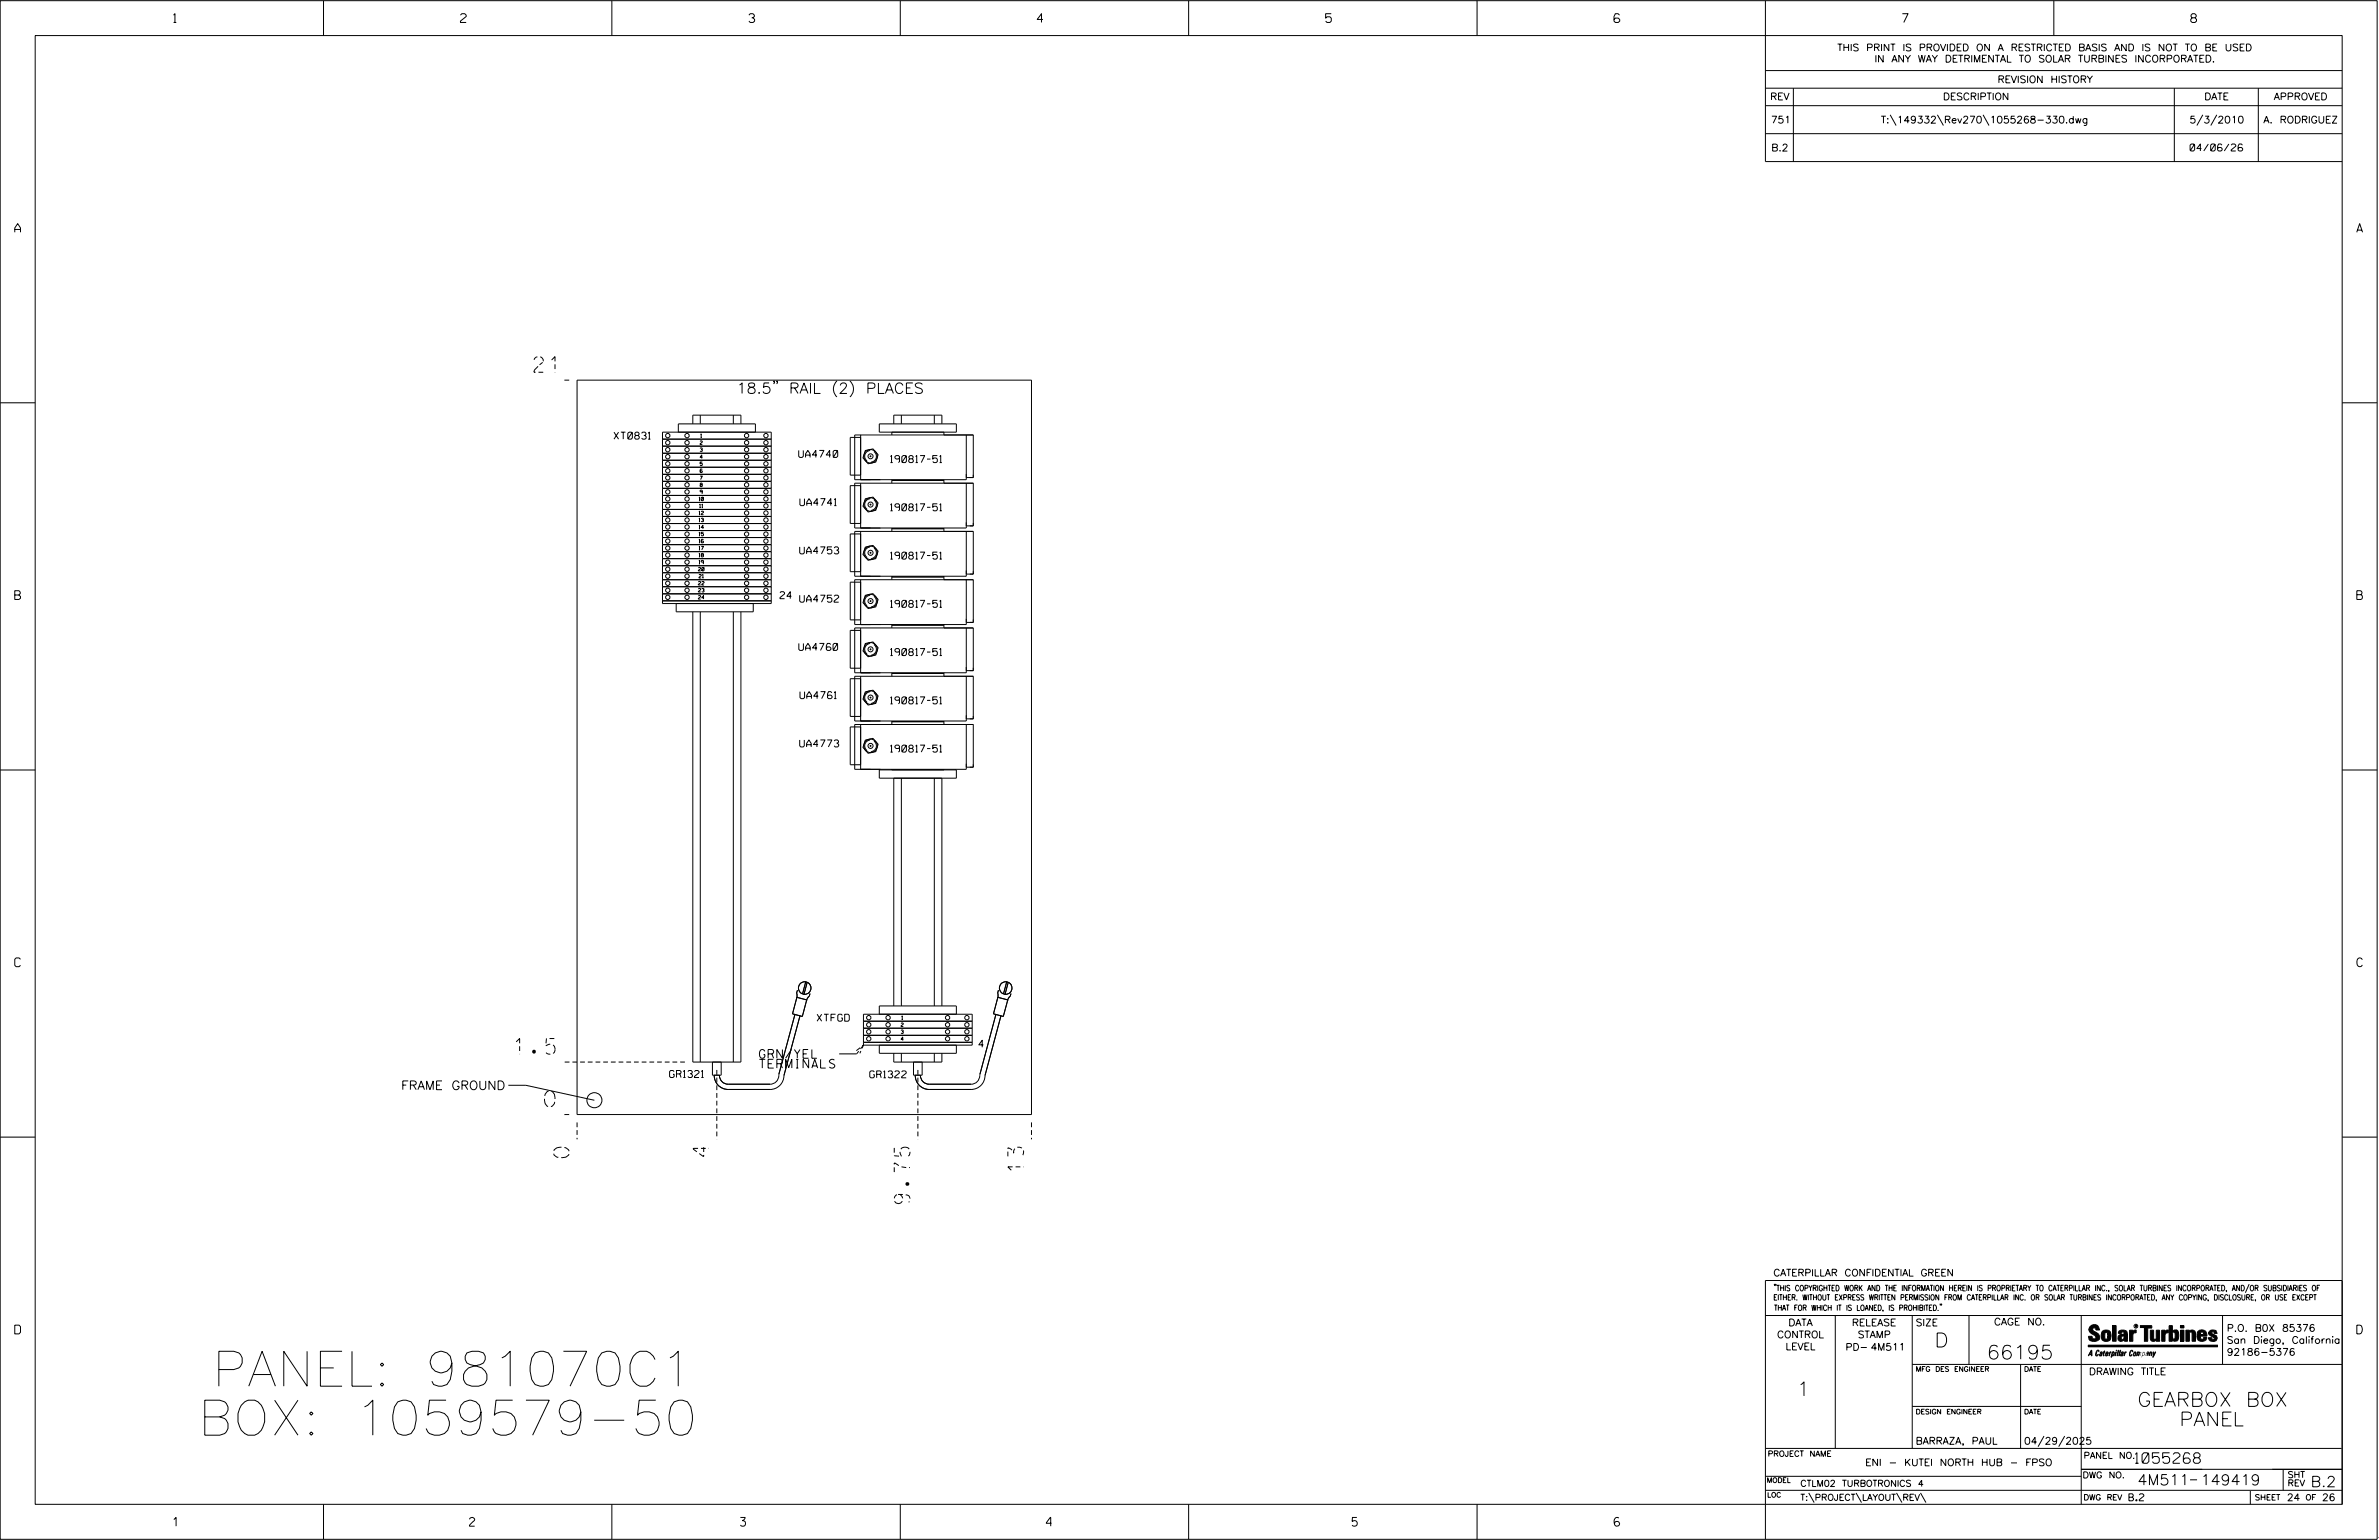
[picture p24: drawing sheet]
<svg xmlns="http://www.w3.org/2000/svg" width="864mm" height="559mm" viewBox="0 0 864 559" stroke-linecap="round" stroke-linejoin="round" font-family="sans-serif">
<defs><g id="words">
<g font-size="12.7">
<text x="77" y="503">PANEL: 981070C1</text>
<text x="71.9" y="520.8">BOX: 1059579-50</text>
</g>
<g font-size="5.7">
<text x="193.9" y="135.1">21</text>
<text x="186.7" y="382.5">1.5</text>
<text x="197.7" y="401.6">0</text>
<text x="257.4" y="419.6" transform="rotate(-90 257.4 419.6)">4</text>
<text x="206.6" y="420" transform="rotate(-90 206.6 420)">0</text>
<text x="371.6" y="425.3" transform="rotate(-90 371.6 425.3)">13</text>
<text x="330.3" y="436.7" transform="rotate(-90 330.3 436.7)">9.75</text>
</g>
<g font-size="5.1">
<text x="702.3" y="488.8">D</text>
<text x="721.2" y="493.2">66195</text>
<text x="652.2" y="506.5">1</text>
<text x="775.9" y="510.3">GEARBOX BOX</text>
<text x="788.3" y="517.4">PANEL</text>
</g>
<g font-size="3.8">
<text x="267.4" y="142.8">18.5&quot; RAIL (2) PLACES</text>
<text x="775.1" y="531">1055268</text>
<text x="775.9" y="538.9">4M511</text>
<text x="798.8" y="538.9">149419</text>
<text x="838.8" y="539.5">B.2</text>
</g>
<g font-size="3.2">
<text x="63" y="8.2">1</text>
<text x="167.2" y="8.2">2</text>
<text x="271.8" y="8.2">3</text>
<text x="376.5" y="8.2">4</text>
<text x="481.2" y="8.2">5</text>
<text x="690.6" y="8.2">7</text>
<text x="795.3" y="8.2">8</text>
<text x="5.4" y="84.3">A</text>
<text x="855.5" y="84.3">A</text>
<text x="5.4" y="217.5">B</text>
<text x="855.6" y="217.5">B</text>
<text x="5.4" y="350.8">C</text>
<text x="855.6" y="350.8">C</text>
<text x="275.7" y="387.6">TERMINALS</text>
<text x="275.7" y="384">GRN/YEL</text>
<text x="145.6" y="395.4">FRAME GROUND</text>
<text x="5.4" y="484">D</text>
<text x="855.6" y="484">D</text>
<text x="62.8" y="553.8">1</text>
<text x="170.4" y="553.8">2</text>
<text x="268.8" y="553.8">3</text>
<text x="379.8" y="553.8">4</text>
<text x="490.8" y="553.8">5</text>
<text x="585.9" y="553.8">6</text>
</g>
<g font-size="2.5">
<text x="666.9" y="18.5">THIS PRINT IS PROVIDED ON A RESTRICTED BASIS AND IS NOT TO BE USED</text>
<text x="680.5" y="22.6">IN ANY WAY DETRIMENTAL TO SOLAR TURBINES INCORPORATED.</text>
<text x="725.1" y="30">REVISION HISTORY</text>
<text x="642.6" y="36.3">REV</text>
<text x="705.3" y="36.3">DESCRIPTION</text>
<text x="800.2" y="36.3">DATE</text>
<text x="825.4" y="36.3">APPROVED</text>
<text x="642.9" y="44.7">751</text>
<text x="682.8" y="44.7">T:\149332\Rev270\1055268-330.dwg</text>
<text x="794.8" y="44.7">5/3/2010</text>
<text x="821.6" y="44.7">A. RODRIGUEZ</text>
<text x="643" y="54.8">B.2</text>
<text x="795" y="54.8">04/06/26</text>
<text x="222.9" y="159.4">XT0831</text>
<text x="289.9" y="166">UA4740</text>
<text x="323.2" y="167.8">190817-51</text>
<text x="290.4" y="183.5">UA4741</text>
<text x="323.2" y="185.4">190817-51</text>
<text x="290.3" y="201">UA4753</text>
<text x="323.2" y="202.9">190817-51</text>
<text x="283.1" y="217.2">24</text>
<text x="290.3" y="218.5">UA4752</text>
<text x="323.2" y="220.4">190817-51</text>
<text x="290" y="236">UA4760</text>
<text x="323.2" y="237.9">190817-51</text>
<text x="290.4" y="253.5">UA4761</text>
<text x="323.2" y="255.4">190817-51</text>
<text x="290.3" y="271">UA4773</text>
<text x="323.2" y="272.9">190817-51</text>
<text x="296.6" y="370.6">XTFGD</text>
<text x="355.3" y="380">4</text>
<text x="243.1" y="391">GR1321</text>
<text x="315.8" y="391.1">GR1322</text>
<text x="643.8" y="463">CATERPILLAR CONFIDENTIAL GREEN</text>
<text x="645.1" y="485.5">CONTROL</text>
<text x="649.2" y="481.1">DATA</text>
<text x="672.3" y="481.1">RELEASE</text>
<text x="674.4" y="485.5">STAMP</text>
<text x="695.4" y="481.1">SIZE</text>
<text x="723.8" y="480.8">CAGE NO.</text>
<text x="808.4" y="483.1">P.O. B0X 85376</text>
<text x="648.2" y="489.8">LEVEL</text>
<text x="669.9" y="490">PD- 4M511</text>
<text x="808.4" y="487.5">San Diego, California</text>
<text x="808.4" y="491.8">92186-5376</text>
<text x="758.3" y="498.9">DRAWING TITLE</text>
<text x="695.4" y="524.1">BARRAZA, PAUL</text>
<text x="734.8" y="524.1">04/29/2025</text>
<text x="677.1" y="531.9">ENI - KUTEI NORTH HUB - FPSO</text>
<text x="772.8" y="544.6">B.2</text>
<text x="830.2" y="544.6">24</text>
<text x="842.9" y="544.6">26</text>
</g>
<g font-size="2.3">
<text x="756.4" y="529.2">PANEL NO.</text>
<text x="653.5" y="539.4">CTLM02 TURBOTRONICS 4</text>
<text x="756" y="536.3">DWG NO.</text>
<text x="830.4" y="539.3">REV</text>
<text x="830.4" y="536.2">SHT</text>
<text x="653.5" y="544.5">T:\PROJECT\LAYOUT\REV\</text>
</g>
<g font-size="2">
<text x="643.8" y="468.4">&quot;THIS COPYRIGHTED WORK AND THE INFORMATION HEREIN IS PROPRIETARY TO CATERPILLAR INC., SOLAR TURBINES INCORPORATED, AND/OR SUBSIDIARIES OF</text>
<text x="643.8" y="471.8">EITHER. WITHOUT EXPRESS WRITTEN PERMISSION FROM CATERPILLAR INC. OR SOLAR TURBINES INCORPORATED, ANY COPYING, DISCLOSURE, OR USE EXCEPT</text>
<text x="644" y="475.6">THAT FOR WHICH IT IS LOANED, IS PROHIBITED.&quot;</text>
<text x="641.7" y="528.5">PROJECT NAME</text>
<text x="756.3" y="544.3">DWG REV</text>
<text x="818.5" y="544.3">SHEET</text>
<text x="836.9" y="544.3">OF</text>
</g>
<g font-size="1.8">
<text x="695.4" y="497.6">MFG DES ENGINEER</text>
<text x="734.8" y="497.6">DATE</text>
<text x="695.4" y="513.1">DESIGN ENGINEER</text>
<text x="734.8" y="513.1">DATE</text>
<text x="641.3" y="538">MODEL</text>
<text x="641.5" y="543.3">LOC</text>
</g>
<g font-size="1.3">
<text x="254.1" y="161.3">2</text>
<text x="254.3" y="158.7">1</text>
<text x="254.1" y="163.8">3</text>
<text x="254.1" y="166.4">4</text>
<text x="254.1" y="168.9">5</text>
<text x="254.1" y="174">7</text>
<text x="254.1" y="176.6">8</text>
<text x="254.1" y="179.1">9</text>
<text x="253.7" y="181.7">10</text>
<text x="253.9" y="184.2">11</text>
<text x="253.7" y="186.8">12</text>
<text x="253.7" y="189.3">13</text>
<text x="253.7" y="191.9">14</text>
<text x="253.7" y="194.4">15</text>
<text x="253.7" y="197">16</text>
<text x="253.7" y="199.5">17</text>
<text x="253.7" y="202.1">18</text>
<text x="253.5" y="207.2">20</text>
<text x="253.7" y="204.6">19</text>
<text x="253.7" y="209.7">21</text>
<text x="253.5" y="212.3">22</text>
<text x="253.5" y="214.8">23</text>
<text x="253.5" y="217.4">24</text>
<text x="327.3" y="369.9">1</text>
<text x="327.1" y="372.5">2</text>
<text x="327.1" y="375">3</text>
<text x="327.1" y="377.6">4</text>
</g>
<text font-size=".9" x="775.1" y="481.7">R</text>
</g></defs>
<g fill="none" stroke="#000" stroke-width=".36">
<path d="M.1 .2h862.8v558.4h-862.8zM12.8 12.9h837.4v533h-837.4zM117.4 .2v12.7M222.1 .2v12.7M326.8 .2v12.7M431.5 .2v12.7M536.2 .2v12.7M587.9 5.5l-.5-.5h-1l-.5 1v1.7l.5 .4h1l.6-.4v-.6l-.6-.5h-1l-.5 .5M640.9 .2v58.4h209.3M745.6 .2v12.7M640.9 25.6h209.3M640.9 32h209.3"/>
<path d="M640.9 38.3h209.3M651 32v26.6M789.3 32v26.6M819.8 32v26.6M640.9 48.5h209.3M686.2 41.7l2.1 3.8M703.3 41.7l2.2 3.8M719.9 41.7l2.1 3.8M799.6 41.7l-2.1 3.8M804.7 41.7l-2.2 3.8M209.5 137.9h164.9v266.5h-164.9zM281.2 138.4h-.4l.2-.2 .2 .2-.4 .9"/>
<path d="M282.3 138.4h-.4l.2-.2 .2 .2-.4 .9M303.8 138.2a3.9 3.9 0 0 0 0 5.8M308.5 138.2a3.9 3.9 0 0 1 0 5.8M.1 146.2h12.7M240.5 156.8h39.5v62.2h-39.5zM240.5 159.3h39.5M254.2 150.6v3.2M266.2 150.6v3.2M269 153.8v-3.2h-17.5v3.2M274.2 156.8v-3h-28v3M312.4 158.7h-3.8v13.7h3.8M312.4 157.8v16.3"/>
<path d="M319.2 153.8h28v3h-28zM323.7 156.8v1M327.2 150.6v3.2M339.2 150.6v3.2M341.9 153.8v-3.2h-17.5v3.2M342.7 156.8v1M350.8 157.8v16.3h-40.5v-16.3h43v15.5h-2.5M850.2 146.2h12.7M240.5 161.9h39.5M240.5 164.5h39.5M240.5 167h39.5M240.5 169.5h39.5"/>
<path d="M240.5 172.1h39.5M240.5 174.7h39.5M240.5 177.2h39.5M240.5 179.8h39.5M254.9 170.4l-.6-.2-.2 .4v.7l.6 .1 .3-.1-.3-.5-.6 .2M312.4 176.2h-3.8v13.7h3.8M312.4 175.3v16.3M314.1 163.5l2.8-.6 1.9 2.1-.9 2.7-2.8 .6-1.8-2.1zM315.8 163.1v.4a2.09 2.09 0 0 0-1.8 1.5 2.09 2.09 0 0 0 .7 2.3l-.2 .2M317.5 163.6l-.2 .3a2.09 2.09 0 0 1 .8 2.3 2.09 2.09 0 0 1-1.9 1.5l.1 .3M323.7 174.3h19M323.7 174.1v1.2"/>
<path d="M342.7 174.1v1.2M350.8 175.3v16.3h-40.5v-16.3h43v15.5h-2.5M240.5 190h39.5M240.5 182.3h39.5M240.5 184.9h39.5M240.5 187.4h39.5M240.5 192.5h39.5M240.5 195.1h39.5M240.5 197.6h39.5M312.4 193.7h-3.8v13.7h3.8M312.4 192.8v16.3M314.1 181l2.8-.6 1.9 2.1-.9 2.7-2.8 .6-1.8-2.1z"/>
<path d="M314.1 198.5l2.8-.6 1.9 2.1-.9 2.7-2.8 .6-1.8-2.1zM315.8 180.7v.3a2.12 2.12 0 0 0-1.8 1.5 2.12 2.12 0 0 0 .7 2.3l-.2 .2M315.8 198.2v.3a2.12 2.12 0 0 0-1.8 1.5 2.12 2.12 0 0 0 .7 2.3l-.2 .3M317.5 181.1l-.2 .3a2.12 2.12 0 0 1 .8 2.3 2.12 2.12 0 0 1-1.9 1.5l.1 .3M317.5 198.6l-.2 .3a2.12 2.12 0 0 1 .8 2.3 2.12 2.12 0 0 1-1.9 1.5l.1 .3M323.7 191.8h19M323.7 191.6v1.2M342.7 191.6v1.2M350.8 192.8v16.3h-40.5v-16.3h43v15.5h-2.5M240.5 218h39.5M240.5 210.4h39.5M240.5 200.2h39.5"/>
<path d="M240.5 202.7h39.5M240.5 205.3h39.5M240.5 207.8h39.5M240.5 212.9h39.5M240.5 215.5h39.5M245.5 219v3h27.9v-3M312.4 211.2h-3.8v13.7h3.8M312.4 210.4v16.2M314.1 216l2.8-.6 1.9 2.1-.9 2.7-2.8 .6-1.8-2.1zM315.8 215.7v.3a2.09 2.09 0 0 0-1.8 1.5 2.09 2.09 0 0 0 .7 2.3l-.2 .3M315.9 218l.2 .2zM317.5 216.1l-.2 .3a2.09 2.09 0 0 1 .8 2.3 2.09 2.09 0 0 1-1.9 1.5l.1 .4"/>
<path d="M323.7 209.3h19M323.7 209.1v1.3M342.7 209.1v1.3M350.8 210.4v16.2h-40.5v-16.2h43v15.4h-2.5M254.2 222v163.4M266.2 222v163.4M269 222v163.4h-17.5v-163.4M312.4 228.7h-3.8v13.8h3.8M312.4 227.9v16.2M314.1 233.5l2.8-.6 1.9 2.1-.9 2.7-2.8 .6-1.8-2.1zM315.8 233.2v.3a2.12 2.12 0 0 0-1.8 1.5 2.12 2.12 0 0 0 .7 2.3l-.2 .3M317.5 233.7l-.2 .2a2.12 2.12 0 0 1 .8 2.3 2.12 2.12 0 0 1-1.9 1.5l.1 .4"/>
<path d="M323.7 226.8h19M323.7 226.6v1.3M342.7 226.6v1.3M350.8 227.9v16.2h-40.5v-16.2h43v15.4h-2.5M312.4 246.3h-3.8v13.7h3.8M312.4 245.4v16.2M314.1 251l2.8-.6 1.9 2.1-.9 2.7-2.8 .6-1.8-2.1zM315.8 250.7v.3a2.12 2.12 0 0 0-1.8 1.5 2.12 2.12 0 0 0 .7 2.3l-.2 .3M317.5 251.2l-.2 .2a2.12 2.12 0 0 1 .8 2.3 2.12 2.12 0 0 1-1.9 1.5l.1 .4M323.7 244.4h19M323.7 244.1v1.3M342.7 244.1v1.3"/>
<path d="M350.8 245.4v16.2h-40.5v-16.2h43v15.4h-2.5M.1 279.4h12.7M312.4 263.8h-3.8v13.7h3.8M312.4 262.9v16.3M314.1 268.5l2.8-.6 1.9 2.2-.9 2.6-2.8 .6-1.8-2.1zM315.8 268.2v.3a2.12 2.12 0 0 0-1.8 1.6 2.12 2.12 0 0 0 .7 2.2l-.2 .3M315.9 270.5l.2 .3zM317.5 268.7l-.2 .3a2.09 2.09 0 0 1 .8 2.2 2.09 2.09 0 0 1-1.9 1.5l.1 .4M319.2 279.4h28v3h-28zM323.7 261.9h19M323.7 261.6v1.3M323.7 279.2v.2"/>
<path d="M342.7 261.6v1.3M342.7 279.2v.2M350.8 262.9v16.3h-40.5v-16.3h43v15.5h-2.5M850.2 279.4h12.7M324.4 282.4v82.6M327.2 282.4v82.6M339.2 282.4v82.6M341.9 282.4v82.6M289.5 359.3l-.3 1.1v1.7M292.5 356.3l-1.2 4.3M293 356.4l-1.1 4.4M362.4 359.3l-.2 2.8"/>
<path d="M365.4 356.3l-1.1 4.3M366 356.4l-1.2 4.4M288.6 368.1l-5.8 21.6a3.3 3.3 0 0 1-3.3 3.7h-15.2a3.2 3.2 0 0 1-3.1-3.3M289.3 361.9l3.5 .9-1.5 6-3.6-.9zM290.4 368.6l-5.8 21.6a5.1 5.1 0 0 1-5.1 5.1h-15.2a5.1 5.1 0 0 1-5-5.2M294 360.5l-.2 1-.8 .9-.2 .7M313.4 368h39.5v11.2h-39.5zM313.4 378.2h39.5M313.4 373.1h39.5M313.4 370.6h39.5M313.4 375.7h39.5M319.2 368v-3h28v3"/>
<path d="M319.2 379.2v3h28v-3M361.5 368.1l-5.8 21.6a3.4 3.4 0 0 1-3.2 3.7h-15.2a3.2 3.2 0 0 1-3.2-3.3M362.2 361.9l3.6 .9-1.6 6-3.6-.9zM363.4 368.6l-5.8 21.6a5.1 5.1 0 0 1-5.1 5.1h-15.2a5.1 5.1 0 0 1-5.1-5.2M367 360.5l-.3 1-.5 .5-.4 1.1M184.5 393.8h6.4l24.9 5.4M258.6 385.4v4.7h3.2v-4.7M304.6 382.4h6.4M327.2 382.2v3.2M331.6 385.4v4.7h3.2v-4.7M339.2 382.2v3.2M341.9 382.2v3.2h-17.5v-3.2"/>
<path d="M.1 412.6h12.7M850.2 412.6h12.7M640.9 477.3h209.3M644.2 466.1l-.1 .4M644.7 466.1l-.2 .4M666.2 477.3v48.3M694.2 477.3v48.3M704.4 473.3l-.1 .4M704.8 473.3l-.1 .4M714.8 477.3v17.8M755.5 477.3v68.6M806.8 477.3v17.8"/>
<path d="M816.5 466l-1.4 3.1M850.2 464.6h-209.3v94M850.2 464.8v81.1M694.2 495.1h156M733.5 495.1v30.5M758.6 481.4a2.02 2.02 0 0 1 3.1-.1l.5 1.3h-1.3l-.2-.6-.4-.2-.6 .1-.1 .4 .4 .7a2.46 2.46 0 0 1 2.2 2.9 2.83 2.83 0 0 1-3.8 .3l-.3-1.3h1.3l.2 .7 .6 .3 .5-.2 .2-.5-.4-.6-1.9-1.2-.4-.9zM759.2 491.3h-.7l.7-1.2v1.9h.2l-.1-2.1-1.3 2.1 .5-.5h.7M761.3 490l.3-.2 .4 .3-.1 .3-.3-.4-.4 .3-.3 1.6h.4l.4-.5-.3 .6-.4 .1-.3-.4zM762.6 490.6l.5-.1-.1 1.4h-.9a.74 .74 0 0 1 .9-.8l-.3 .7-.5 .1 .2-.5 .6-.2v-.5l-.7 .2zM763 483.2a2.17 2.17 0 0 1 3.1 0l.3 1.4-.3 1.5a2.17 2.17 0 0 1-3.1 0l-.3-1.5zM763.6 490.5l.4-.4 .2 .6h-.3l-.3 .9 .2 .4-.3-.1zM764.1 483.7l.5-.4 .4 .3v2.2l-.4 .2-.5-.2z"/>
<path d="M764.6 491.1l.6 .2v-.7l-.4-.1-.4 .6-.1 .8h.6M764.6 491.1l-.1 .8h.4M764.6 482.6v.8M764.8 490.7l.4 .1v.3h-.6zM765 491.5l-.1 .4zM766 490.5l-.5 1.5zM766 490.8l.4-.3-.4 .4M766.9 481h1.3v5.7h-1.3zM767 490.8l.5 .1-.3 .8-.4 .2zM767.3 490.5h-.5l-.5 2M767.3 490.5a.8 .8 0 0 1 .2 1 .8 .8 0 0 1-.9 .4l-.1 .6M767.3 490.5l-.1 .2"/>
<path d="M768.1 490.5l-.4 1.5zM768.2 489.9h.3l-.1 .2h-.2zM769 489.9l-.5 2.1zM769.7 489.9l-.6 2.1zM770.1 491.4l.5-.3-.5 .8zM770.4 491.9h.1M770.6 491.1l.1-.4-.7 .2 .1-.3 .6-.1 .2 .3-.5 1.1M770.6 491.1a.74 .74 0 0 0-.8 .8h.6M771 484.8h-.7l-.3 .6 .4 .7 .5-.3 .1-2.4h-.8l-.1 .4h-1.2a1.71 1.71 0 0 1 1.8-1.3 1.71 1.71 0 0 1 1.6 1.4v2.8h-1.1l-.1-.6M771 484.2l-1.5 .1a1.41 1.41 0 0 0 0 2.4l.5 .1 1.1-.7M771.2 486.1h-.1M771.4 490.5l.1 .3 .4-.3-.9 1.5z"/>
<path d="M771.5 490.8h.1M773 482.7h1.2v.5l.5-.5 .7-.1v1h-.6l-.5 .4-.1 2.7h-1.2zM773.3 490.3l.6-.4 .4 .2-.1 .4-.3-.4a1.28 1.28 0 0 0-.5 1.8l.6-.4-.1 .4-.8 .1zM774.7 490.8l.5-.3a.88 .88 0 0 1 .2 .9 .88 .88 0 0 1-.7 .7l-.2-.2zM774.8 490.9h.5l-.3 1h-.3l-.2-.2zM775.2 490.5l-.1 .2M776.8 481h4.3v.9h-1.5v4.8h-1.3M776.8 490.6l-.8 .2v-.3l-.4 1.5 .8-1.3v1.3l.3-1.2M779.3 491.1h.4M779.6 490.5h.3l-.3 1.4M779.6 490.7h.2l-.1 .4M779.7 491.1l-.1 .4"/>
<path d="M779.7 491.1l-.4 .2M780.1 492l.4-1.5 .1 .3 .3-.3 .3 .2-.3 1.3v-1.3l-.7 1.3M780.6 482.7h1.2v2.7l.1 .4 .4 .3 .4-.7v-2.7h1.2l.1 4h-1.3v-.5l-1.1 .6-.7-.3-.3-.7zM781.6 492.5l1-2-.8 1.3-.2-1.3-.2 2M784.7 482.7h1.2v.5l.5-.5 .7-.1v1h-.5l-.6 .4-.1 2.7h-1.2zM787.4 481h1.2v2a1.4 1.4 0 0 1 2.2 .2l.1 1.4-.4 1.9-1.5 .1-.4-.5v-1l.5 .9 .5-.3v-2.1l-.5-.4-.5 .7v2.8h-1.2zM791.5 482.7h1.3v4h-1.3zM791.5 481h1.3v.9h-1.3zM793.5 482.7h1.3v.4l.7-.5 1.1 .2 .4 .6v3.3h-1.2l-.3-3.4-.7 .2v3.2h-1.3zM794.8 483.1h.1M797.7 483.2a1.92 1.92 0 0 1 2.4-.5 1.92 1.92 0 0 1 1 2.1h-2.3v.8l.6 .5 .5-.3v-.5h1.2a1.83 1.83 0 0 1-2.1 1.4 1.83 1.83 0 0 1-1.5-2.1zM798.8 484.2v.6"/>
<path d="M799.1 483.4h.6l.2 .8h-1.1zM804.6 482.9a1.84 1.84 0 0 0-2.9 .8 3.3 3.3 0 0 0 2.2 1.9l-.5 .5-.4-.3-.1-.4h-1.2l.1 .6a1.92 1.92 0 0 0 2.9 .4M804.9 483.8h-1.2l-.2-.6-.5 .1-.1 .3 .1 .3 1.8 .9M805.1 488.1h-47.1v.6h47.1M694.2 510.3h61.3M640.9 525.6h209.2M640.9 535.7h114.6M742 521.1l-2.2 3.8M749.5 521.1l-2.2 3.8M755.5 533.2h94.7M795 537h2.6M828.8 533.2v7.6"/>
<path d="M117.4 545.9v12.7M222.1 545.9v12.7M326.8 545.9v12.7M431.5 545.9v12.7M536.2 545.9v12.7M640.9 540.8h209.3M656.6 541.7l2 3.5M673.8 541.7l1.9 3.5M688.4 541.7l2 3.5M697.2 541.7l1.9 3.5M816.9 541v4.9M863.5 558h.1"/>
<circle cx="242.4" cy="158.1" r=".8"/>
<circle cx="249.4" cy="158.1" r=".79"/>
<circle cx="271" cy="158.1" r=".79"/>
<circle cx="278" cy="158.1" r=".8"/>
<circle cx="242.4" cy="165.7" r=".8"/>
<circle cx="242.4" cy="173.4" r=".8"/>
<circle cx="242.4" cy="163.2" r=".8"/>
<circle cx="242.4" cy="160.6" r=".8"/>
<circle cx="242.4" cy="178.5" r=".8"/>
<circle cx="242.4" cy="170.8" r=".8"/>
<circle cx="242.4" cy="175.9" r=".8"/>
<circle cx="242.4" cy="168.3" r=".79"/>
<circle cx="249.4" cy="165.7" r=".79"/>
<circle cx="249.4" cy="173.4" r=".79"/>
<circle cx="249.4" cy="160.6" r=".79"/>
<circle cx="249.4" cy="163.2" r=".79"/>
<circle cx="249.4" cy="178.5" r=".79"/>
<circle cx="249.4" cy="170.8" r=".79"/>
<circle cx="249.4" cy="175.9" r=".79"/>
<circle cx="249.4" cy="168.3" r=".78"/>
<circle cx="271" cy="165.7" r=".79"/>
<circle cx="271" cy="173.4" r=".79"/>
<circle cx="271" cy="170.8" r=".79"/>
<circle cx="271" cy="163.2" r=".79"/>
<circle cx="271" cy="160.6" r=".79"/>
<circle cx="271" cy="178.5" r=".79"/>
<circle cx="271" cy="175.9" r=".79"/>
<circle cx="271" cy="168.3" r=".79"/>
<circle cx="278" cy="165.7" r=".8"/>
<circle cx="278" cy="173.4" r=".8"/>
<circle cx="278" cy="163.2" r=".8"/>
<circle cx="278" cy="160.6" r=".8"/>
<circle cx="278" cy="178.5" r=".8"/>
<circle cx="278" cy="170.8" r=".8"/>
<circle cx="278" cy="175.9" r=".8"/>
<circle cx="278" cy="168.3" r=".79"/>
<circle cx="316" cy="165.6" r=".18"/>
<circle cx="316" cy="165.6" r=".91"/>
<circle cx="316" cy="165.6" r="2.46"/>
<circle cx="242.4" cy="183.6" r=".8"/>
<circle cx="242.4" cy="198.9" r=".8"/>
<circle cx="242.4" cy="191.2" r=".8"/>
<circle cx="242.4" cy="181" r=".8"/>
<circle cx="242.4" cy="196.3" r=".8"/>
<circle cx="242.4" cy="186.1" r=".8"/>
<circle cx="242.4" cy="188.7" r=".8"/>
<circle cx="242.4" cy="193.8" r=".79"/>
<circle cx="249.4" cy="181" r=".79"/>
<circle cx="249.4" cy="198.9" r=".79"/>
<circle cx="249.4" cy="191.2" r=".79"/>
<circle cx="249.4" cy="183.6" r=".79"/>
<circle cx="249.4" cy="196.3" r=".79"/>
<circle cx="249.4" cy="186.1" r=".79"/>
<circle cx="249.4" cy="188.7" r=".79"/>
<circle cx="249.4" cy="193.8" r=".78"/>
<circle cx="271" cy="181" r=".79"/>
<circle cx="271" cy="191.2" r=".79"/>
<circle cx="271" cy="183.6" r=".79"/>
<circle cx="271" cy="198.9" r=".79"/>
<circle cx="271" cy="188.7" r=".79"/>
<circle cx="271" cy="196.3" r=".79"/>
<circle cx="271" cy="186.1" r=".79"/>
<circle cx="271" cy="193.8" r=".79"/>
<circle cx="278" cy="183.6" r=".8"/>
<circle cx="278" cy="191.2" r=".8"/>
<circle cx="278" cy="198.9" r=".8"/>
<circle cx="278" cy="181" r=".8"/>
<circle cx="278" cy="196.3" r=".8"/>
<circle cx="278" cy="186.1" r=".8"/>
<circle cx="278" cy="188.7" r=".8"/>
<circle cx="278" cy="193.8" r=".79"/>
<circle cx="316" cy="183.1" r=".18"/>
<circle cx="316" cy="183.1" r=".92"/>
<circle cx="316" cy="183.1" r="2.45"/>
<circle cx="242.4" cy="209.1" r=".8"/>
<circle cx="242.4" cy="216.7" r=".8"/>
<circle cx="242.4" cy="206.5" r=".8"/>
<circle cx="242.4" cy="211.6" r=".8"/>
<circle cx="242.4" cy="214.2" r=".8"/>
<circle cx="242.4" cy="204" r=".8"/>
<circle cx="242.4" cy="201.4" r=".8"/>
<circle cx="249.4" cy="216.7" r=".79"/>
<circle cx="249.4" cy="206.5" r=".79"/>
<circle cx="249.4" cy="209.1" r=".79"/>
<circle cx="249.4" cy="214.2" r=".79"/>
<circle cx="249.4" cy="211.6" r=".79"/>
<circle cx="249.4" cy="204" r=".79"/>
<circle cx="249.4" cy="201.4" r=".79"/>
<circle cx="271" cy="206.5" r=".79"/>
<circle cx="271" cy="209.1" r=".79"/>
<circle cx="271" cy="216.7" r=".79"/>
<circle cx="271" cy="204" r=".79"/>
<circle cx="271" cy="214.2" r=".79"/>
<circle cx="271" cy="211.6" r=".79"/>
<circle cx="271" cy="201.4" r=".79"/>
<circle cx="278" cy="216.7" r=".8"/>
<circle cx="278" cy="206.5" r=".8"/>
<circle cx="278" cy="209.1" r=".8"/>
<circle cx="278" cy="204" r=".8"/>
<circle cx="278" cy="211.6" r=".8"/>
<circle cx="278" cy="214.2" r=".8"/>
<circle cx="278" cy="201.4" r=".8"/>
<circle cx="316" cy="200.6" r=".18"/>
<circle cx="316" cy="200.6" r=".92"/>
<circle cx="316" cy="218.1" r=".91"/>
<circle cx="316" cy="218.1" r="2.46"/>
<circle cx="316" cy="200.6" r="2.45"/>
<circle cx="316" cy="235.6" r=".18"/>
<circle cx="316" cy="235.6" r=".91"/>
<circle cx="316" cy="235.6" r="2.45"/>
<circle cx="316" cy="253.1" r=".18"/>
<circle cx="316" cy="253.1" r=".92"/>
<circle cx="316" cy="253.1" r="2.45"/>
<circle cx="316" cy="270.6" r=".92"/>
<circle cx="316" cy="270.6" r="2.45"/>
<circle cx="292.1" cy="358.5" r="2.27"/>
<circle cx="365.1" cy="358.5" r="2.28"/>
<circle cx="315.4" cy="369.3" r=".79"/>
<circle cx="315.4" cy="376.9" r=".79"/>
<circle cx="315.4" cy="374.4" r=".79"/>
<circle cx="315.4" cy="371.8" r=".79"/>
<circle cx="322.4" cy="376.9" r=".8"/>
<circle cx="322.4" cy="369.3" r=".8"/>
<circle cx="322.4" cy="371.8" r=".8"/>
<circle cx="322.4" cy="374.4" r=".8"/>
<circle cx="344" cy="369.3" r=".79"/>
<circle cx="344" cy="376.9" r=".79"/>
<circle cx="344" cy="371.8" r=".79"/>
<circle cx="344" cy="374.4" r=".79"/>
<circle cx="351" cy="369.3" r=".8"/>
<circle cx="351" cy="376.9" r=".8"/>
<circle cx="351" cy="371.8" r=".8"/>
<circle cx="351" cy="374.4" r=".8"/>
<circle cx="215.8" cy="399.2" r="2.74"/>
<circle cx="775.4" cy="481.2" r=".69"/>
</g>
<g fill="#000">
<path d="M768.1 490.5l-.4 1.5zM768.2 489.9h.3l-.1 .2h-.2zM769 489.9l-.5 2.1zM769.7 489.9l-.6 2.1zM791.5 481h1.3v.9h-1.3zM791.5 482.7h1.3v4h-1.3zM758 488.1h47.1v.6h-47.1z"/>
<path d="M315.9 218l.2 .2z" fill-rule="evenodd"/>
<path d="M315.9 270.5l.2 .3z" fill-rule="evenodd"/>
<path d="M759.2 489.9l-1.2 2.1 .5-.5h.7v.5h.2zM759.2 490.1v1.2h-.7z" fill-rule="evenodd"/>
<path d="M758.6 481.4a2.02 2.02 0 0 1 3.1-.1l.5 1.3h-1.3l-.2-.6-.4-.2-.6 .1-.1 .4 .4 .7a2.46 2.46 0 0 1 2.2 2.9 2.83 2.83 0 0 1-3.8 .3l-.3-1.3h1.3l.2 .7 .6 .3 .5-.2 .2-.5-.4-.6-1.9-1.2-.4-.9z" fill-rule="evenodd"/>
<path d="M761.3 490l.3-.2 .4 .3-.1 .3-.3-.4-.4 .3-.3 1.6h.4l.4-.5-.3 .6-.4 .1-.3-.4z" fill-rule="evenodd"/>
<path d="M762.6 490.6l.5-.1-.1 1.4h-.9a.74 .74 0 0 1 .9-.8l-.6 .3-.2 .5 .5-.1 .3-.6v-.5l-.7 .2z" fill-rule="evenodd"/>
<path d="M763.6 490.5l.4-.4 .2 .6h-.3l-.3 .9 .2 .4-.3-.1z" fill-rule="evenodd"/>
<path d="M764.8 490.5l.5 .3-.1 .5h-.6l.6-.2v-.3l-.4-.1-.3 1.2h.4l.3-.4-.6 .6-.3-.2v-.4z" fill-rule="evenodd"/>
<path d="M763 483.2a2.17 2.17 0 0 1 3.1 0l.3 1.4-.3 1.5a2.17 2.17 0 0 1-3.1 0l-.3-1.5zM764.1 483.7v2.1l.5 .2 .4-.2v-2.2l-.4-.3z" fill-rule="evenodd"/>
<path d="M766 490.5v.3l.4-.1-.4 .2-.5 1.1z" fill-rule="evenodd"/>
<path d="M766.8 490.5l-.5 2 .3-.6a.71 .71 0 0 0 .9-.5 .71 .71 0 0 0-.4-.9zM767 490.8l.5 .1-.3 .8-.4 .2z" fill-rule="evenodd"/>
<path d="M766.9 481h1.3v5.7h-1.3z" fill-rule="evenodd"/>
<path d="M770.1 490.6l.6-.1 .2 .3-.4 1.2-.5 .1-.2-.5 .3-.5h.5l-.7 .5v.3l.4-.1 .4-.9-.5-.2-.2 .2z" fill-rule="evenodd"/>
<path d="M769.4 482.8l-.5 1h1.2l.1-.4h.8v.8l-1.5 .1a1.41 1.41 0 0 0 0 2.4l.5 .1 1.1-.7 .1 .6h1.1v-2.8a1.79 1.79 0 0 0-2.4-1.2zM770.3 484.8h.7l-.1 1-.5 .3-.4-.7z" fill-rule="evenodd"/>
<path d="M771.4 490.5l.1 .3 .4-.3-.9 1.5z" fill-rule="evenodd"/>
<path d="M773 482.7h1.2v.5l.5-.5 .7-.1v1h-.6l-.5 .4-.1 2.7h-1.2z" fill-rule="evenodd"/>
<path d="M773.3 490.3l.6-.4 .4 .2-.1 .4-.3-.4a1.28 1.28 0 0 0-.5 1.8l.6-.4-.3 .5h-.6z" fill-rule="evenodd"/>
<path d="M774.7 490.8l-.2 1.1h.7a.96 .96 0 0 0 0-1.4zM774.8 490.9h.5l-.1 .6-.5 .4-.2-.2z" fill-rule="evenodd"/>
<path d="M776 490.5v.3l.4-.3 .2 .3 .7-.2-.3 1.4v-1.3l-.6 1.3v-1.3l-.8 1.3z" fill-rule="evenodd"/>
<path d="M776.8 481h4.3v.9h-1.5v4.8h-1.3v-4.8h-1.5z" fill-rule="evenodd"/>
<path d="M777.9 490.5l-.5 2 .3-.6a.71 .71 0 0 0 .9-.5 .71 .71 0 0 0-.4-.9zM778.1 490.8l.3-.1 .1 .4-.5 .8-.2-.5z" fill-rule="evenodd"/>
<path d="M779.3 490.6l.6-.1-.3 1.5-.7-.1a.67 .67 0 0 1 .8-.8l-.6 .3-.1 .5 .4-.1 .4-.9-.4-.2-.3 .2z" fill-rule="evenodd"/>
<path d="M780.5 490.5l.1 .3 .3-.3 .3 .2-.3 1.3v-1.3l-.8 1.3z" fill-rule="evenodd"/>
<path d="M780.6 482.7h1.2v2.7l.1 .4 .4 .3 .4-.7v-2.7h1.2l.1 4h-1.3v-.5l-1.1 .6-.7-.3-.3-.7z" fill-rule="evenodd"/>
<path d="M781.6 490.5l.2 1.3 .8-1.3-1.2 2z" fill-rule="evenodd"/>
<path d="M784.7 482.7h1.2v.5l.5-.5 .7-.1v1h-.5l-.6 .4-.1 2.7h-1.2z" fill-rule="evenodd"/>
<path d="M787.4 481h1.2v2a1.4 1.4 0 0 1 2.2 .2l.1 1.4-.4 1.9-1.5 .1-.4-.5v-1l.5 .9 .5-.3v-2.1l-.5-.4-.5 .7v2.8h-1.2z" fill-rule="evenodd"/>
<path d="M793.5 482.7h1.3v.4a1.29 1.29 0 0 1 2.2 .3v3.3h-1.2l-.3-3.4-.7 .2v3.2h-1.3z" fill-rule="evenodd"/>
<path d="M797.7 483.2a1.92 1.92 0 0 1 2.4-.5 1.92 1.92 0 0 1 1 2.1h-2.3v.8l.6 .5 .5-.3v-.5h1.2a1.83 1.83 0 0 1-2.1 1.4 1.83 1.83 0 0 1-1.5-2.1zM799.1 483.4l-.3 .8h1.1l-.2-.8z" fill-rule="evenodd"/>
<path d="M801.9 483.2a1.94 1.94 0 0 1 3 .1v.5h-1.2l-.2-.6-.5 .1-.1 .3 .1 .3 1.8 .9a1.2 1.2 0 0 1 .1 1.3 1.2 1.2 0 0 1-1.2 .7l-1.6-.4-.4-1h1.2l.1 .4 .4 .3 .5-.5a3.3 3.3 0 0 1-2.2-1.9z" fill-rule="evenodd"/>
<circle cx="316" cy="165.6" r=".18"/>
<circle cx="316" cy="183.1" r=".18"/>
<circle cx="316" cy="200.6" r=".18"/>
<circle cx="316" cy="235.6" r=".18"/>
<circle cx="316" cy="253.1" r=".18"/>
<circle cx="761.4" cy="492" r=".07"/>
<circle cx="762.2" cy="485.1" r=".07"/>
<circle cx="769.3" cy="492" r=".07"/>
<circle cx="773.1" cy="486.7" r=".07"/>
<circle cx="791.5" cy="486.7" r=".07"/>
<circle cx="791.5" cy="481" r=".07"/>
<circle cx="794.8" cy="486.7" r=".07"/>
</g>
<path d="M206.6 137.9h-2.3M313.4 379.2l-2.4 3.2M248.6 385.4h-44.3M260.2 388.2v25.2M310.9 381.2l2.5-2-1.3 3M333.2 388.2v25.2M206.6 404.4h-2.3M209.5 407.3v6.1M374.4 407.3v6.1" fill="none" stroke="#000" stroke-width=".36" stroke-dasharray="1.7 1.1" stroke-linecap="butt"/>
<use href="#words"/>
</svg>
